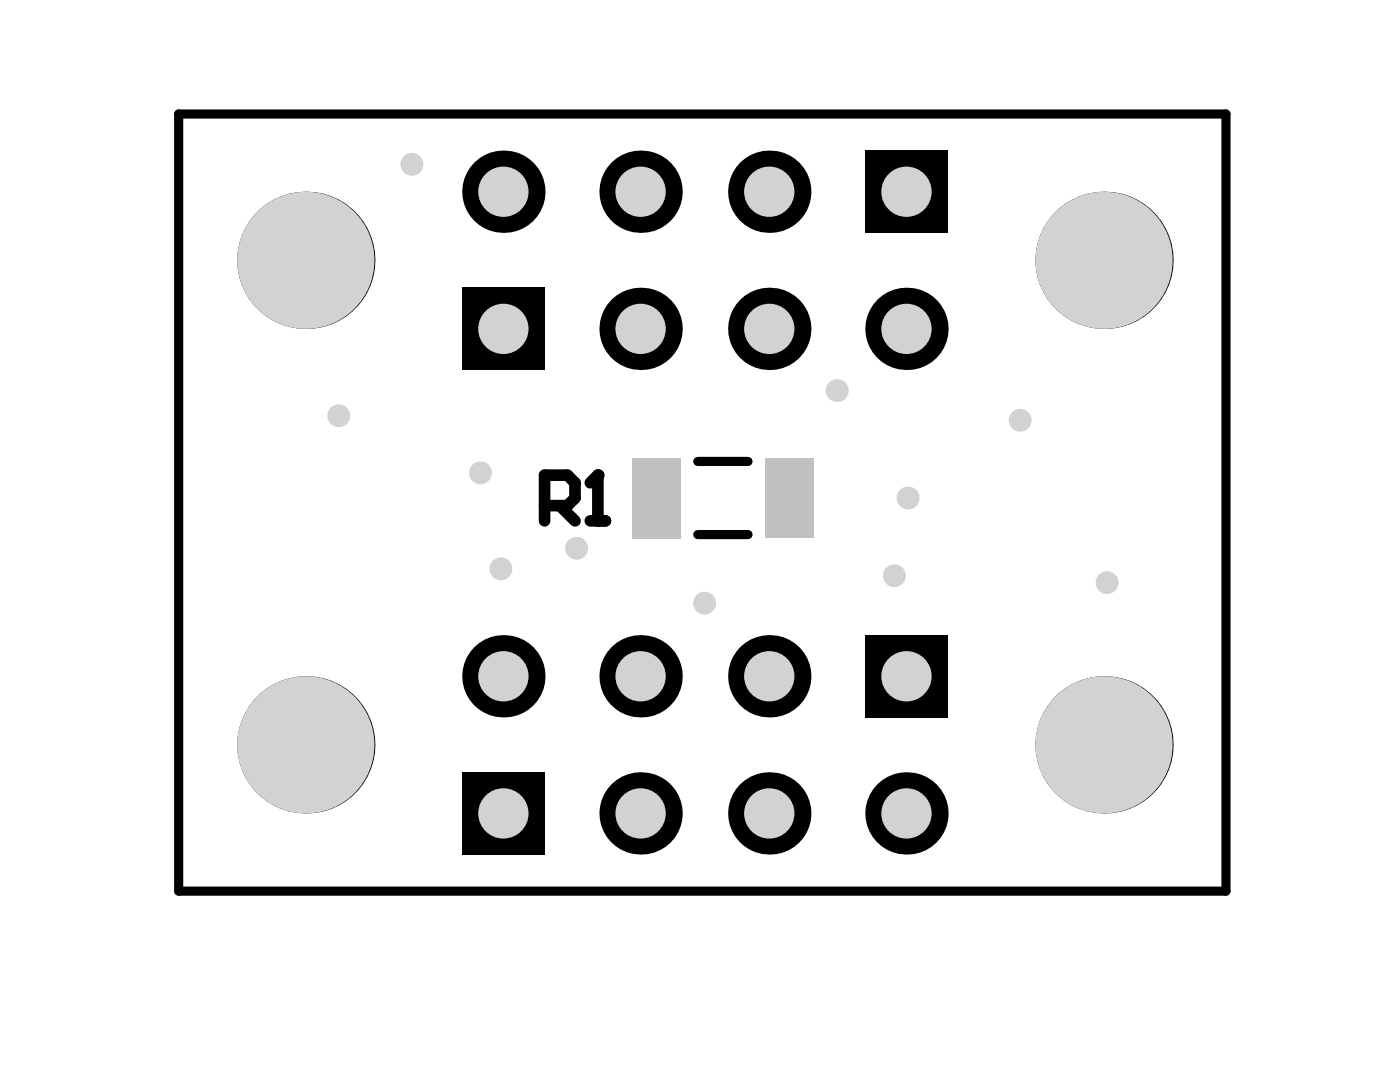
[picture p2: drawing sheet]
<svg xmlns="http://www.w3.org/2000/svg" width="102mm" height="77mm" viewBox="0 0 102 77" stroke-linecap="round" stroke-linejoin="round" font-family="sans-serif">
<path d="M13 8.3h76v56.3h-76z" fill="none" stroke="#000" stroke-width=".66"/>
<g fill="#d2d2d2">
<circle cx="64.9" cy="41.8" r=".83"/>
<circle cx="34.9" cy="34.3" r=".83"/>
<circle cx="41.8" cy="39.8" r=".83"/>
<circle cx="60.8" cy="28.3" r=".83"/>
<circle cx="65.9" cy="36.1" r=".83"/>
<circle cx="80.3" cy="42.3" r=".83"/>
<circle cx="51.1" cy="43.8" r=".83"/>
<circle cx="29.9" cy="11.9" r=".83"/>
<circle cx="74" cy="30.5" r=".83"/>
<circle cx="36.3" cy="41.3" r=".83"/>
<circle cx="24.6" cy="30.2" r=".83"/>
</g>
<path d="M50.6 38.8h3.7M50.6 33.5h3.7" fill="none" stroke="#000" stroke-width=".66"/>
<path d="M39.5 36.7h1.7l.5-.6v-1.1l-.5-.5h-1.7v3.3M40.6 36.7l1.1 1.1M42.8 35l.6-.5v3.3M42.8 37.8h1.1" fill="none" stroke="#000" stroke-width=".84"/>
<g fill="#000">
<circle cx="43.4" cy="34.5" r=".42"/>
<circle cx="65.8" cy="59" r="2.99"/>
</g>
<circle cx="65.8" cy="59" r="1.83" fill="#d2d2d2"/>
<path d="M62.8 10.9h6v6h-6z" fill-rule="evenodd" fill="#000"/>
<circle cx="65.8" cy="13.9" r="1.83" fill="#d2d2d2"/>
<circle cx="46.5" cy="59" r="2.99" fill="#000"/>
<circle cx="46.5" cy="59" r="1.83" fill="#d2d2d2"/>
<path d="M33.5 56h6v6h-6z" fill-rule="evenodd" fill="#000"/>
<circle cx="36.5" cy="59" r="1.83" fill="#d2d2d2"/>
<circle cx="46.5" cy="13.9" r="2.99" fill="#000"/>
<circle cx="46.5" cy="13.9" r="1.83" fill="#d2d2d2"/>
<circle cx="36.5" cy="13.9" r="2.99" fill="#000"/>
<circle cx="36.5" cy="13.9" r="1.83" fill="#d2d2d2"/>
<path d="M62.8 46.1h6v5.9h-6z" fill-rule="evenodd" fill="#000"/>
<circle cx="65.8" cy="49.1" r="1.83" fill="#d2d2d2"/>
<circle cx="65.8" cy="23.9" r="2.99" fill="#000"/>
<circle cx="65.8" cy="23.9" r="1.83" fill="#d2d2d2"/>
<circle cx="46.5" cy="23.9" r="2.99" fill="#000"/>
<circle cx="46.5" cy="23.9" r="1.83" fill="#d2d2d2"/>
<path d="M33.5 20.9h6v5.9h-6z" fill-rule="evenodd" fill="#000"/>
<circle cx="36.5" cy="23.9" r="1.83" fill="#d2d2d2"/>
<circle cx="46.5" cy="49.1" r="2.99" fill="#000"/>
<circle cx="46.5" cy="49.1" r="1.83" fill="#d2d2d2"/>
<circle cx="36.5" cy="49.1" r="2.99" fill="#000"/>
<circle cx="36.5" cy="49.1" r="1.83" fill="#d2d2d2"/>
<circle cx="55.8" cy="59" r="2.99" fill="#000"/>
<circle cx="55.8" cy="59" r="1.83" fill="#d2d2d2"/>
<circle cx="80.1" cy="54" r="5" fill="#000"/>
<circle cx="80.1" cy="54" r="5" fill="#d2d2d2"/>
<circle cx="22.2" cy="54" r="5" fill="#000"/>
<circle cx="22.2" cy="54" r="5" fill="#d2d2d2"/>
<circle cx="55.8" cy="13.9" r="2.99" fill="#000"/>
<circle cx="55.8" cy="13.9" r="1.83" fill="#d2d2d2"/>
<circle cx="55.8" cy="49.1" r="2.99" fill="#000"/>
<circle cx="55.8" cy="49.1" r="1.83" fill="#d2d2d2"/>
<circle cx="55.8" cy="23.9" r="2.99" fill="#000"/>
<circle cx="55.8" cy="23.9" r="1.83" fill="#d2d2d2"/>
<circle cx="80.1" cy="18.9" r="5" fill="#000"/>
<circle cx="80.1" cy="18.9" r="5" fill="#d2d2d2"/>
<circle cx="22.2" cy="18.9" r="5" fill="#000"/>
<circle cx="22.2" cy="18.9" r="5" fill="#d2d2d2"/>
<g fill="#c0c0c0">
<path d="M45.9 33.2h3.5v5.8h-3.5z" fill-rule="evenodd"/>
<path d="M55.5 33.2h3.5v5.8h-3.5z" fill-rule="evenodd"/>
</g>
</svg>
